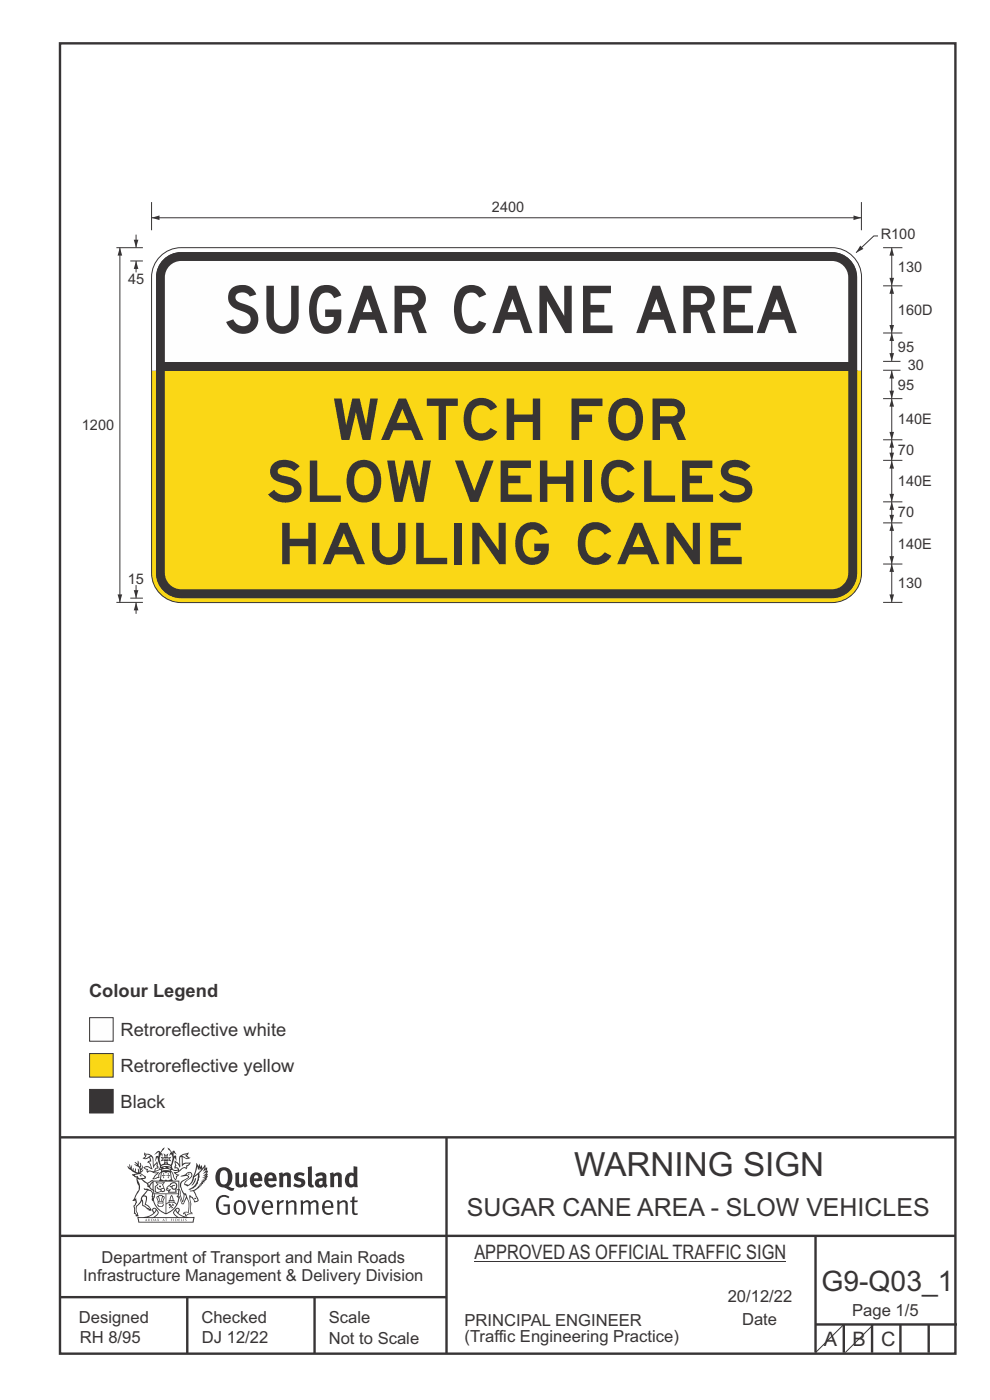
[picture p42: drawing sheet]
<svg xmlns="http://www.w3.org/2000/svg" width="210mm" height="297mm" viewBox="0 0 210 297" stroke-linecap="round" stroke-linejoin="round" font-family="sans-serif">
<defs><g id="words">
<text font-size="13.9" fill="#373435" x="47.5" y="70.7">SUGAR CANE AREA</text>
<g font-size="12.2" fill="#373435">
<text x="70.5" y="93.3">WATCH FOR</text>
<text x="56.3" y="106.5">SLOW VEHICLES</text>
<text x="58.7" y="119.7">HAULING CANE</text>
</g>
<text font-size="7.1" fill="#373435" x="121.8" y="249.6">WARNING SIGN</text>
<text font-size="6" fill="#373435" x="174.3" y="273.8">G9-Q03_1</text>
<text font-size="5.3" fill="#373435" x="99" y="258">SUGAR CANE AREA - SLOW VEHICLES</text>
<g font-size="4.2" fill="#373435">
<text x="100.6" y="267.2">APPROVED AS OFFICIAL TRAFFIC SIGN</text>
<text x="174.7" y="285.6">A</text>
<text x="180.9" y="285.6">B</text>
<text x="186.9" y="285.6">C</text>
</g>
<g font-size="3.9" fill="#373435">
<text x="18.9" y="211.6">Colour Legend</text>
<text x="25.6" y="219.8">Retroreflective white</text>
<text x="25.6" y="227.5">Retroreflective yellow</text>
<text x="25.6" y="235.1">Black</text>
</g>
<g font-size="3.5" fill="#373435">
<text x="21.6" y="267.9">Department of Transport and Main Roads</text>
<text x="17.7" y="271.8">Infrastructure Management &amp; Delivery Division</text>
<text x="16.7" y="280.6">Designed</text>
<text x="42.7" y="280.6">Checked</text>
<text x="69.7" y="280.6">Scale</text>
<text x="98.5" y="281.4">PRINCIPAL ENGINEER</text>
<text x="154.4" y="276.2">20/12/22</text>
<text x="157.4" y="281.2">Date</text>
<text x="180.8" y="279.2">Page 1/5</text>
<text x="16.9" y="284.8">RH 8/95</text>
<text x="42.8" y="284.8">DJ 12/22</text>
<text x="69.7" y="285.2">Not to Scale</text>
<text x="98.5" y="284.8">(Traffic Engineering Practice)</text>
</g>
<g font-size="3.1" fill="#373435">
<text x="104.4" y="45">2400</text>
<text x="186.8" y="50.8">R100</text>
<text x="190.5" y="57.7">130</text>
<text x="27.2" y="60.2">45</text>
<text x="190.5" y="66.7">160D</text>
<text x="190.5" y="74.7">95</text>
<text x="190.5" y="82.7">95</text>
<text x="192.5" y="78.6">30</text>
<text x="17.4" y="91.3">1200</text>
<text x="190.5" y="90">140E</text>
<text x="190.5" y="96.6">70</text>
<text x="190.5" y="103.2">140E</text>
<text x="190.5" y="109.8">70</text>
<text x="190.5" y="116.4">140E</text>
<text x="27.1" y="123.9">15</text>
<text x="190.5" y="124.8">130</text>
</g>
</g></defs>
<g fill="none" stroke="#373435" stroke-width=".51">
<path d="M12.7 9.2h190v278h-190zM12.7 241.3h190M94.7 241.4v45.8M12.7 275.2h82M12.7 262.2h190.1M39.7 275.2v12M66.7 275.2v12M173 262.2v24.8M173 281h30M179 281v6M185 281v6M191 281v6"/>
<path d="M197 281v6"/>
</g>
<g fill="#373435">
<path d="M47 248.5a2.55 2.55 0 0 0 0 2.7l.3 .1a.81 .81 0 0 0 1-.9v-.6a1.04 1.04 0 0 0-1.1-1.5zM46.3 248.1a1.82 1.82 0 0 1 2.1-.2 1.82 1.82 0 0 1 .9 1.9 2.29 2.29 0 0 1-.8 1.9l.7 .3h.5l-.2 .6a2.87 2.87 0 0 1-2-.7 2.12 2.12 0 0 1-1.6-3.1z" fill-rule="evenodd"/>
<path d="M49.9 248.9l.8-.2v2a.46 .46 0 0 0 .3 .6 .46 .46 0 0 0 .6-.3v-2.1l.7-.2v2.4l.2 .5-.5 .4-.3-.3a1.02 1.02 0 0 1-1.2 .2 1.02 1.02 0 0 1-.6-1.1z" fill-rule="evenodd"/>
<path d="M54 249.5l-.1 .5h.9a.49 .49 0 0 0-.2-.6 .49 .49 0 0 0-.6 .1zM53.4 249.1a1.34 1.34 0 0 1 1.6-.2 1.34 1.34 0 0 1 .7 1.5v.2h-1.8a.77 .77 0 0 0 .5 .8 .77 .77 0 0 0 .9-.4l.3 .5a1.59 1.59 0 0 1-2 .2 1.59 1.59 0 0 1-.5-2z" fill-rule="evenodd"/>
<path d="M57.1 249.5l-.2 .5h1a.49 .49 0 0 0-.2-.6 .49 .49 0 0 0-.6 .1zM56.4 249.1a1.34 1.34 0 0 1 1.6-.2 1.34 1.34 0 0 1 .7 1.5v.2h-1.8a.77 .77 0 0 0 .5 .8 .77 .77 0 0 0 .9-.4l.4 .5a1.59 1.59 0 0 1-2.1 .2 1.59 1.59 0 0 1-.5-2z" fill-rule="evenodd"/>
<path d="M59.2 248.9l.7-.2 .1 .4a.95 .95 0 0 1 1-.3 .95 .95 0 0 1 .7 .8v2.3h-.8v-2.3a.46 .46 0 0 0-.8 .1v2.2h-.8z" fill-rule="evenodd"/>
<path d="M62.6 249.1a1.75 1.75 0 0 1 2-.1l-.2 .5-.6-.2a.43 .43 0 0 0-.6 .3l.4 .3a1.04 1.04 0 0 1 1.2 1.1 1.04 1.04 0 0 1-1.4 1l-1.2-.4 .3-.6 1 .4 .4-.4a.88 .88 0 0 0-1-.5l-.4-.2-.1-.4z" fill-rule="evenodd"/>
<path d="M65.3 247.6l.8-.2 .1 3.8 .3 .2 .1 .5a.88 .88 0 0 1-1-.1 .88 .88 0 0 1-.3-1z" fill-rule="evenodd"/>
<path d="M67.8 250.6a.43 .43 0 0 0-.1 .7 .43 .43 0 0 0 .7-.1v-.7zM66.8 249.2a1.7 1.7 0 0 1 2.4 .1v1.8l.3 .4-.4 .5-.5-.3a1.03 1.03 0 0 1-1.7-.2 1.03 1.03 0 0 1 .8-1.5h.7v-.4a.8 .8 0 0 0-1.2 .1z" fill-rule="evenodd"/>
<path d="M70 248.9l.7-.2 .1 .4a.95 .95 0 0 1 1-.3 .95 .95 0 0 1 .7 .8v2.3h-.8v-2.3a.46 .46 0 0 0-.8 .1v2.2h-.8z" fill-rule="evenodd"/>
<path d="M74.3 249.5a1.48 1.48 0 0 0 0 1.7h.5l.2-.1v-1.5l-.3-.2zM75 247.4l.8 .1 .1 4.4h-.7l-.1-.2a1.26 1.26 0 0 1-1.4 0 1.26 1.26 0 0 1-.5-1.3 1.29 1.29 0 0 1 .4-1.3 1.29 1.29 0 0 1 1.4-.2z" fill-rule="evenodd"/>
<path d="M46.4 253.9a1.72 1.72 0 0 1 2.3 0l-.3 .3a1.24 1.24 0 0 0-1.4-.2 1.24 1.24 0 0 0-.6 1.4 1.49 1.49 0 0 0 1.2 2l.7-.2v-1.3h-.8l-.1-.4h1.4v1.9a1.93 1.93 0 0 1-2.3 0 1.93 1.93 0 0 1-.7-2.2l.2-.7z" fill-rule="evenodd"/>
<path d="M50.4 255.1a1.65 1.65 0 0 0 .2 2.2 .99 .99 0 0 0 1-1.4 .78 .78 0 0 0-.4-.8 .78 .78 0 0 0-.8 0zM50 254.9a1.33 1.33 0 0 1 1.6-.1 1.33 1.33 0 0 1 .5 1.4 1.31 1.31 0 0 1-1.3 1.6 1.31 1.31 0 0 1-1.2-1.6v-.6z" fill-rule="evenodd"/>
<path d="M52.5 254.7l.5-.1 .8 2.6 .8-2.5h.5l-1.1 3h-.5z" fill-rule="evenodd"/>
<path d="M56.3 255.2l-.2 .7h1.3a.7 .7 0 0 0-.3-.8 .7 .7 0 0 0-.8 .1zM55.9 255a1.22 1.22 0 0 1 1.5-.2 1.22 1.22 0 0 1 .5 1.5h-1.8a.93 .93 0 0 0 .5 1 .93 .93 0 0 0 1.1-.2l.2 .3a1.43 1.43 0 0 1-1.8 .1 1.43 1.43 0 0 1-.6-1.7z" fill-rule="evenodd"/>
<path d="M58.7 254.7l.4-.1 .1 .5 .4-.4 .6-.1-.1 .6a.66 .66 0 0 0-.9 .6v1.9h-.4z" fill-rule="evenodd"/>
<path d="M60.6 254.8l.4-.2 .1 .5a.94 .94 0 0 1 1-.5 .94 .94 0 0 1 .8 .8v2.3h-.5l-.1-2.5a.81 .81 0 0 0-1.2 .3v2.2h-.4z" fill-rule="evenodd"/>
<path d="M63.7 254.7l.5-.1 .1 .5 .4-.3a.78 .78 0 0 1 1.2 .3 .9 .9 0 0 1 .9-.5 .9 .9 0 0 1 .8 .8v2.3h-.5l-.1-2.5a.67 .67 0 0 0-1.1 .3v2.2h-.5v-2.4l-.4-.2-.7 .4v2.2h-.5z" fill-rule="evenodd"/>
<path d="M69.1 255.2l-.2 .7h1.3a.7 .7 0 0 0-.3-.8 .7 .7 0 0 0-.8 .1zM68.7 255a1.22 1.22 0 0 1 1.5-.2 1.22 1.22 0 0 1 .5 1.5h-1.8a.93 .93 0 0 0 .4 1 .93 .93 0 0 0 1.2-.2l.2 .3a1.44 1.44 0 0 1-1.8 .1 1.44 1.44 0 0 1-.6-1.7z" fill-rule="evenodd"/>
<path d="M71.5 254.8l.4-.2 .1 .5a.94 .94 0 0 1 1-.5 .94 .94 0 0 1 .8 .8v2.3h-.5l-.1-2.5a.81 .81 0 0 0-1.2 .3v2.2h-.4z" fill-rule="evenodd"/>
<path d="M74.7 253.9l.5-.1v.9h.7l-.1 .4h-.6v2.1l.1 .2h.5l.1 .3a.75 .75 0 0 1-1.2-.6v-2h-.4v-.4h.4z" fill-rule="evenodd"/>
<path d="M30.8 244.9l1.1 .3-.9 .5h-.4l.6-.5zM31.8 245.5l.2-.1a2.44 2.44 0 0 1 .5 1.9l.1 .5 .6-1-.1 .6 .3 .3a.57 .57 0 0 0-.6 .8l-1-.2-.5 .2 .2-.5-.8-.3 .7-.1 .9 .5 .1-.1-.6-1.3-.2-.1 .5-.1zM30.7 244.4l-.1 .5 .2 .4-.6 .4a1.04 1.04 0 0 0 1.4-.1l.2 .6-.3 .1-.2 .4a.94 .94 0 0 1 .8 1.1l-.2-.1a1.16 1.16 0 0 0-1.5-.1l.3 .4 .4 .2 .1 .5 .2 .1 .1-.2a.94 .94 0 0 1 1.1 .3h.8l-1.2 1.2a1.13 1.13 0 0 0 1.2-.2l.4-.1v-.4l.4-.7a.83 .83 0 0 0-.6 1h-.3l-.7 .3 1.1-1.4-.5 .2-.5-.1 1.3-.5-.1-.2-.9 .4v-.3l.2-.2 .3 .1 .1-.3-.2-.4 .1-.6-.2-.3-.7 .9v-.7a1.42 1.42 0 0 0-1.6-1.8z" fill-rule="evenodd"/>
<path d="M38.5 245.3l.5-.3 .7-.1-.6 .3 .8 .5h-.3zM38.3 245.5h.2l.1 2a1.69 1.69 0 0 1 1.6-.7l-.8 .5 .1 .5a1.1 1.1 0 0 0-1.5 .6l-.1-.5-.2-.2h-.5l.3-.4-.3-.7a1.42 1.42 0 0 1 .9 1.1l.2-.1zM37.1 246.2l.1 1-.2 .3 .1 .5 .5-.1 .2 .2a.96 .96 0 0 1-1.2-.1l-.1 .1a1.06 1.06 0 0 0 1.3 .2v.1a.72 .72 0 0 1-.9 .2l.2 .5 .6 .2-.4 .2-.1 .7-.2-.4-.4-1.1-.4-.4 .4 .9a1.54 1.54 0 0 0 .7 1.2l.2-.3a.58 .58 0 0 1 .4-.7l.2-.2h-.3l-.5-.3 .9-.5a.93 .93 0 0 1 1.2-.5v.2l.2-.2 .1-.5a.99 .99 0 0 0 .7-.8l-1.3 .1-.3 .2-.1-1.4 .9 .4 .9-.3h-.4l-.5-.4 .4-.7-.6 .2a1.46 1.46 0 0 0-1.4 2.1l.1 .4-.3-.4z" fill-rule="evenodd"/>
<path d="M35.6 248.9l.2 .1-.1 .3 .4 .1-.4 .1v.5l-.1-.6h-.3l.3-.1z" fill-rule="evenodd"/>
<path d="M34.6 248.9l.2 .1v.3l.3 .1h-.3l-.1 .6v-.5l-.4-.1 .4-.1z" fill-rule="evenodd"/>
<path d="M34.3 248.8a.57 .57 0 0 1 .9 .2 .57 .57 0 0 1 .9-.2l.2 1.4h-.2a.57 .57 0 0 1-.9 0 .69 .69 0 0 1-1.1 0zM34.2 248.1l-.3 2.1-.1 .4h2.9l-.2-.4-.3-2.1h-.2v.3l-.8-.2-.8 .2v-.3z" fill-rule="evenodd"/>
<path d="M34.2 252.4a.3 .3 0 0 0 .6 0 .3 .3 0 0 0-.6 0zM33.3 251l.3 .3-.3 .3a.79 .79 0 0 0 0 1.3l.8-.2-.1-.3a.55 .55 0 0 1-.7-.6h.1l.2 .3 .3 .1 .8-.2-.4-.7 .4-.3-.7 .1zM33 250.7l1.1 .2 .9-.2-.4 .7 .4 1.1a.56 .56 0 0 1-.8 .3l-.2 .1a.73 .73 0 0 1-.9 .1 .73 .73 0 0 1-.3-.9v-.4l.6-.4z" fill-rule="evenodd"/>
<path d="M35.6 251.9l.7-.5a.58 .58 0 0 1 1-.1 .58 .58 0 0 1-.4 .9l-.3-.3a.43 .43 0 0 1 .6-.3v-.1a.57 .57 0 0 0-.8 .2l-.2-.1-.3 .1 .4 .2a.55 .55 0 0 0 .9 .4v.5h-1.3l.4-.3-.2-.2-.6 .1 .2-.2-.2-.1zM35.4 251.8l-.1 .2a.39 .39 0 0 0 .2 .6h.3l-.2 .4h1.9l-.1-.7a.86 .86 0 0 0-.1-1.4 .86 .86 0 0 0-1.3 .4z" fill-rule="evenodd"/>
<path d="M36 254.8h.8v.2h-.8zM36.4 253.8l.2 .8h-.4zM36.4 253.5l-.3 .5-.1 .6h-.2v.4l-.7 .4 .2 .2a1.48 1.48 0 0 1 2.1 .1l.2-.1-.6-.5v-.5h-.2l-.1-.6z" fill-rule="evenodd"/>
<path d="M35.8 255.4l.4 .1 .1 .3 .3-.2-.2-.2a.38 .38 0 0 1 .5 .5l-.2-.2-.3 .3 .4 .2-.4 .2-.1-.4-.4 .4-.1-.2 .4-.3-.1-.1-.2 .1z" fill-rule="evenodd"/>
<path d="M34.5 254h.2v.2l-.2 .6h-.2zM33.6 255.3h.9v.2a.55 .55 0 0 1-.8 .4v-.2l-.2-.1zM33.4 254h.2l.2 .8h-.2zM33.6 255h.8l.1 .1-.8 .1zM33.8 253.7h.5l-.2 1.1h-.1zM33.3 253.8l-.1 .3 .3 1.1a.48 .48 0 0 0-.1 .6 .48 .48 0 0 0 .5 .3l.5-.1a.49 .49 0 0 0 .2-.8l.3-1.1-.1-.3a1.42 1.42 0 0 0-1.5 0z" fill-rule="evenodd"/>
<path d="M33.7 251.5l.4 .1 .1 .3h-.3z" fill-rule="evenodd"/>
<path d="M41.3 250.1l.3-.2-.2 .9-.6 .7h-.2l.5-.7z" fill-rule="evenodd"/>
<path d="M39.7 249l.3-.2 .5 .2a.88 .88 0 0 1-.6 1.1 1.22 1.22 0 0 0-.8 1.3l.5 .2a.72 .72 0 0 0 .9-.4l.5-.8 .2-.6 .8-.6v.3a2.85 2.85 0 0 1-2 2.8l.1 .1a2.13 2.13 0 0 0 1.9-1.5v-.2a2.01 2.01 0 0 0 .3-1.8l1.1-1.3-.4 1 .7-.5-.7 1 .8-.4-.8 .8 .7-.1-.9 .5 .8-.1-.8 .4h.8l-.9 .3 .3 .2h-.4l.2 .3h-.3l.1 .3h-.4l.2 .3h-.2a2.16 2.16 0 0 1-2 1l.1 .2h.4a.76 .76 0 0 1 .7 .7l.5 1.2-.6 .2a1.45 1.45 0 0 0-1.1-1.3l.2 1.8-.1 1.8 .4 .3a1.07 1.07 0 0 0-1.2 .4v-.3l-.5-.2a.87 .87 0 0 1 1.1-.1v-.7a4.4 4.4 0 0 0-.6-3.1v-.3h-.3a2.16 2.16 0 0 1-.7-2.2l.3-.3 1.2-.8a.55 .55 0 0 0-.4-.8zM37.8 252.4a.76 .76 0 0 1 .3 1.1l.6 1.6 .4-1.7 .2 .1a.61 .61 0 0 1-.1 .9l-.3 .9h-.2l-.7-1.6-.3 .1a1.18 1.18 0 0 0 .1-1.4zM41.8 247.5l.2 .8 .3-.6v.6l.4-.5a1.9 1.9 0 0 1-1.1 1.4l-.4 .3zM38.3 249.6l1.3-.1 .2 .1v.3l-.5 .3a1.26 1.26 0 0 0-.9 1.9l.2 .6a1.84 1.84 0 0 1 .1 2.1l-.4-1.3a.96 .96 0 0 0-.4-1.3l-.4 .3a.78 .78 0 0 1 0 1.2l.1 .3h.4l.4 1.1a.38 .38 0 0 0 .2 .4 .38 .38 0 0 0 .4-.1l.6-1.2a2.94 2.94 0 0 1 .4 2.5l-.1 .5-.8-.1-.3 .4v.2l.4-.1 .1 .4 .2 .1a1.02 1.02 0 0 1 1.3-.5v-.4l-.3-.1 .1-1.8-.3-1.3 .1 .1a1.14 1.14 0 0 1 .8 .9 .63 .63 0 0 0 .8-.2 .63 .63 0 0 0-.1-.9l-.7-1.2 .9-.6 .2-.3 .3-.1-.1-.2h.4l-.1-.3h.3l-.1-.3 .5-.1-.2-.2 .6-.4v-.2h-.2l.4-.5-.3 .1 .3-.6-.4 .1 .4-.5v-.3l-.3 .2 .2-.6-.1-.3-.4 .3v-.8l-.6 .8-.2-.7-.2 .4-.3-.7-.1 .6-.5-.8-.1 1.4-.6 1.9a1.81 1.81 0 0 1-1 1.4l-.6-.2a1.75 1.75 0 0 1 1.1-1.2 .75 .75 0 0 0 .1-1.3 .75 .75 0 0 0-1.1 .5z" fill-rule="evenodd"/>
<path d="M41.2 254.1h.3l.2 .3h-.4z" fill-rule="evenodd"/>
<path d="M29.4 258.4h11.6l-.1 .8h-11.4zM31.4 258.2l.4-.1a2.48 2.48 0 0 0 1.4-1.3l.3 .5-.5 .6-.5 .3zM32.5 256.6l.3-.2 .2 .2-.3 .6zM37.2 256.8a2.65 2.65 0 0 0 1.8 1.4h-1.1l-.5-.3-.5-.6zM37.4 256.6l.2-.2 .3 .2-.3 .6zM29.2 258.2l.1 1.2h11.8l.2-1.1-.2-.1a4.1 4.1 0 0 1-3.3-.9l.3-.4-.1-.5a1.06 1.06 0 0 0-1.3 .9l.2 .4 .6 .5h-4.7l.3-.1a.84 .84 0 0 0 .6-.7 .84 .84 0 0 0-.5-.9l-.3-.2-.5 .1-.1 .5 .3 .4a4.2 4.2 0 0 1-3.4 .9z" fill-rule="evenodd"/>
<path d="M31 258.7l.1 .2h-.2zM31 258.6l-.3 .5 .4-.1 .2 .1z" fill-rule="evenodd"/>
<path d="M31.4 258.6h.2v.4a.25 .25 0 0 0 .2-.1 .25 .25 0 0 0-.1-.3h.1a.29 .29 0 0 1 0 .4 .29 .29 0 0 1-.4 0 .29 .29 0 0 1 0-.4z" fill-rule="evenodd"/>
<path d="M32.2 258.6a.22 .22 0 0 1 .3 .2 .22 .22 0 0 1-.3 .2zM32 258.6l.1 .5a.33 .33 0 0 0 .4-.1 .33 .33 0 0 0 0-.4 .33 .33 0 0 0-.5 0z" fill-rule="evenodd"/>
<path d="M32.9 258.7l.1 .2h-.2zM32.9 258.6l-.2 .5 .3-.1 .2 .1z" fill-rule="evenodd"/>
<path d="M33.3 258.6h.2l.1 .2 .2-.2-.2 .2 .2 .3-.3-.2v.2h-.2l.2-.3z" fill-rule="evenodd"/>
<path d="M34.7 258.7l.1 .2h-.2zM34.7 258.6l-.3 .5 .4-.1 .2 .1z" fill-rule="evenodd"/>
<path d="M35 258.6h.5h-.2v.5h-.2l.1-.5z" fill-rule="evenodd"/>
<path d="M36.2 258.6h.3h-.1v.2h.1h-.1v.3h-.2z" fill-rule="evenodd"/>
<path d="M36.7 258.6h.2v.5h-.2z" fill-rule="evenodd"/>
<path d="M37.3 258.6a.22 .22 0 0 1 .3 .2 .22 .22 0 0 1-.3 .2zM37.1 258.6v.5a.33 .33 0 0 0 .5-.1 .33 .33 0 0 0 0-.4 .33 .33 0 0 0-.5 0z" fill-rule="evenodd"/>
<path d="M37.8 258.6h.4h-.2v.2h.1h-.1v.2l.2 .1h-.4z" fill-rule="evenodd"/>
<path d="M38.4 258.6h.2l-.1 .4 .2 .1h-.3z" fill-rule="evenodd"/>
<path d="M38.9 258.6h.2v.5h-.2z" fill-rule="evenodd"/>
<path d="M39.3 258.6h.2l-.1 .1 .2 .2-.2 .2h-.1v-.2l.2 .1z" fill-rule="evenodd"/>
<path d="M34.2 247.4a1.51 1.51 0 0 1 2.1 .2 2.67 2.67 0 0 0-2.1 0zM35.7 247.6l.5 .2v.2l-.4-.1zM34.6 247.7l.5-.1 .1 .2h-.4zM34.1 247.9l.2 .1-.3 .1zM35 246.9l.2-.2 .3 .2zM34.9 245.7h.2v.3h-.2zM35 245.1l.2 .2 .2-.2-.1 .4h-.2zM35.1 246.3h.2l.1 .4-.2-.2-.2 .2zM35.3 245.7h.2v.3h-.2zM34.4 245.7l.3 .1 .1 .2-.4 .1 .2-.2zM35.7 245.8l.3-.1-.2 .2 .2 .2-.4-.1zM32.7 244.9l1-.5-.1 1-.2-.2-.3 .2-.3 1.1 .5-1 .3 .9a1.84 1.84 0 0 1 .2 1.7l.4 .1a2.48 2.48 0 0 1 2.2 .1l.2-.3-.2-.7 .7-1.7 .4 .6-.2-1-.2-.1-.2 .3v-.9l.6 .4-.6-.8-.3 .1-.1 .4-.5-.8-.5-.3 .2 .4 .6 .6-.5 .7 .5-.3a2.06 2.06 0 0 1-.1 2.2l-.5-.2-.2-.6 .2-.1 .7 .2-.4-.5 .4-.5-.7 .2-.2-.2 .2-.7-.5 .4-.5-.4 .2 .7-.2 .2-.7-.2 .4 .5-.4 .5 .8-.2 .1 .1-.2 .6-.5 .2a2.02 2.02 0 0 1 0-2.2l.3 .5-.1-.6-.3-.1 .8-1.3-.4 .4-.5 .7-.2-.3a.8 .8 0 0 0-.8 .5z" fill-rule="evenodd"/>
<path d="M29.2 250.1l.3 .2a.61 .61 0 0 1 .8 .3l.3 .2a.8 .8 0 0 1 .6 1l.4 .1 .6 .5a1 1 0 0 1 .4 1.1l-.1 .7v-.5h-.1a.96 .96 0 0 0-.8-1.3l-.2-.2h-.7l-.1-.1-.1 .1 .1 .3h.6l-1.2 1.4-.2 .9-.4 .6a1.33 1.33 0 0 0-.5 1.8l.2 .5a1.26 1.26 0 0 1-.5-1.4l-.1-.4a1.56 1.56 0 0 0 .4-1.7l-.3 .2 .2-.5a3.2 3.2 0 0 0 .7-3zM30.4 253.9h.4a2.06 2.06 0 0 1-.1 1.6l.7 .5 .4 .4-.6-.1-.8-.6-.1-.9a.51 .51 0 0 1 .1-.9zM28.6 249.3a1.52 1.52 0 0 1 2.1 .6l-1.1 .1-.2-.1-.1-.4-.5 .1zM27.5 247v.8l-.3-.4-.1 .1a3.1 3.1 0 0 0 1.9 1.5l-1 .1 .5 .6 .5 .1 .1 1.1a1.84 1.84 0 0 1-.3 2.5l-.4 .9-.3 .4 .2 .1 .4-.1 .1 .4-.2 .5-.3 .2 .1 1.8 .2-.1 .3 .6h.1l.5-.1-.2-.5a1.3 1.3 0 0 1-.1-1.7l.9-1 .2 1.1 .5 .2 .5 .5 .1-.1 .2 .4 .5-.1a1.85 1.85 0 0 0-1.2-1.4l.1-.2a1.39 1.39 0 0 0 0-1.5l-.5-.1 .5-.5a.66 .66 0 0 1 .9-.4 .66 .66 0 0 1 .3 .9l-.1 .4 .2-.1v.2l-.1 .3 .2 .5 .1-.3a2.24 2.24 0 0 0 .1-2.2 .73 .73 0 0 1-.7-.7 .73 .73 0 0 1 .6-.7v-.2a.94 .94 0 0 0-.9 .8 .48 .48 0 0 1-.1-.5 .48 .48 0 0 1 .5-.3l.5-.3a.51 .51 0 0 0-.8 .2l-.4 .3-1.1-.8 .6-.1 .2-.5-1.2-.7 .5-.4v-.4l-.4 .4v-.2a.69 .69 0 0 0 .2-1v.5l-.2 .2v-1.1l-.3-.2 .1 .6-.1 .2-.4-1.2v.6l-.6-.3 .5 .6-.6-.2 .3 .3a1 1 0 0 1 .7 1.5l-.2-.8v.8l-.5-.2v-.7l-.2 .6-.2-.1-.1-.6-.2 .4-.2-.2 .1-.7-.2 .5z" fill-rule="evenodd"/>
<path d="M29.6 249.5l.2-.2 .3 .3z" fill-rule="evenodd"/>
<path d="M32.4 250.5h5.6v2l-.2-.1v-1.7h-5.2v2.5h5.2v-.8l.1 .2-.1 1.1v-.3h-2.5v4a4.1 4.1 0 0 0 2.6-3.6l.1-.1a4 4 0 0 1-2.8 3.9 4.2 4.2 0 0 1-2.8-4.7l.1 1.3 .1-.2a3.8 3.8 0 0 0 2.5 3.4v-4h-2.5l-.2-.9z" fill-rule="evenodd"/>
<circle cx="40" cy="249.1" r=".17"/>
</g>
<path d="M32.1 46.2h150.6M32.2 42.9v6M100.6 267.7h66.2M179 281l-6 6" fill="none" stroke="#373435" stroke-width=".21"/>
<g fill="#373435">
<path d="M32.1 46.2l1.7-.5v1z"/>
<path d="M181.1 45.7l1.6 .5-1.6 .5z"/>
</g>
<path d="M25.4 52.5v75.3" fill="none" stroke="#373435" stroke-width=".21"/>
<g fill="#373435">
<path d="M25.4 52.5l.5 1.7h-1z"/>
<path d="M24.9 126.1h1l-.5 1.7z"/>
</g>
<path d="M28.9 127.8v2.4" fill="none" stroke="#373435" stroke-width=".21"/>
<path d="M28.9 127.8l.5 1.7h-1z" fill="#373435"/>
<path d="M28.9 55.4v2.4" fill="none" stroke="#373435" stroke-width=".21"/>
<path d="M28.9 55.4l.5 1.7h-1z" fill="#373435"/>
<path d="M28.9 124.1v2.8" fill="none" stroke="#373435" stroke-width=".21"/>
<path d="M28.4 125.2h1l-.5 1.7z" fill="#373435"/>
<path d="M28.9 49.8v2.7" fill="none" stroke="#373435" stroke-width=".21"/>
<path d="M28.4 50.9h1l-.5 1.6z" fill="#373435"/>
<path d="M24.7 52.6h5.6M27.6 55.4h2.7M189.2 119.6v8.2M24.7 127.8h5.6M27.6 126.9h2.7" fill="none" stroke="#373435" stroke-width=".21"/>
<g fill="#373435">
<path d="M189.2 119.6l.5 1.7h-1z"/>
<path d="M188.7 126.1h1l-.5 1.7z"/>
</g>
<path d="M189.2 52.5v8.1" fill="none" stroke="#373435" stroke-width=".21"/>
<g fill="#373435">
<path d="M189.2 52.5l.5 1.7h-1z"/>
<path d="M188.7 59h1l-.5 1.6z"/>
</g>
<path d="M189.2 110.9v8.8" fill="none" stroke="#373435" stroke-width=".21"/>
<g fill="#373435">
<path d="M189.2 110.9l.5 1.7h-1z"/>
<path d="M188.7 118h1l-.5 1.7z"/>
</g>
<path d="M189.2 97.7v8.8" fill="none" stroke="#373435" stroke-width=".21"/>
<g fill="#373435">
<path d="M189.2 97.7l.5 1.7h-1z"/>
<path d="M188.7 104.8h1l-.5 1.7z"/>
</g>
<path d="M189.2 84.6v8.7" fill="none" stroke="#373435" stroke-width=".21"/>
<g fill="#373435">
<path d="M189.2 84.6l.5 1.7h-1z"/>
<path d="M188.7 91.6h1l-.5 1.7z"/>
</g>
<path d="M189.2 60.6v10" fill="none" stroke="#373435" stroke-width=".21"/>
<g fill="#373435">
<path d="M189.2 60.6l.5 1.7h-1z"/>
<path d="M188.7 69h1l-.5 1.6z"/>
</g>
<path d="M189.2 78.6v6" fill="none" stroke="#373435" stroke-width=".21"/>
<g fill="#373435">
<path d="M189.2 78.6l.5 1.7h-1z"/>
<path d="M188.7 82.9h1l-.5 1.7z"/>
</g>
<path d="M189.2 70.6v6" fill="none" stroke="#373435" stroke-width=".21"/>
<g fill="#373435">
<path d="M189.2 70.6l.5 1.7h-1z"/>
<path d="M188.7 74.9h1l-.5 1.7z"/>
</g>
<path d="M189.2 106.5v4.4" fill="none" stroke="#373435" stroke-width=".21"/>
<g fill="#373435">
<path d="M189.2 106.5l.5 1.7h-1z"/>
<path d="M188.7 109.2h1l-.5 1.7z"/>
</g>
<path d="M189.2 93.3v4.4" fill="none" stroke="#373435" stroke-width=".21"/>
<g fill="#373435">
<path d="M189.2 93.3l.5 1.7h-1z"/>
<path d="M188.7 96h1l-.5 1.7z"/>
</g>
<path d="M186.2 50.1h-.8l-3.8 3.5" fill="none" stroke="#373435" stroke-width=".21"/>
<path d="M182.5 52.1l.7 .7-1.6 .8z" fill="#373435"/>
<g fill="none" stroke="#373435" stroke-width=".21">
<path d="M182.7 42.9v6M187.3 52.6h4.1M187.3 78.6h3.7M187.3 76.7h3.7M187.3 70.6h4.1M187.3 60.6h4.1M187.3 97.7h4.1M187.3 93.3h4.1M187.3 84.6h4.1M187.3 119.7h4.1M187.3 110.9h4.1M187.3 106.5h4.1"/>
<path d="M187.3 127.8h4.1"/>
</g>
<path d="M32.2 78.6h150.6v43a6.3 6.3 0 0 1-6.3 6.2h-138.1a6.3 6.3 0 0 1-6.2-6.2z" fill-rule="evenodd" fill="#fad716"/>
<g fill="#373435">
<path d="M34.7 55.1a5.3 5.3 0 0 1 3.7-1.6h138.1a5.3 5.3 0 0 1 5.3 5.3v19.8h-148.7v-19.8a5.3 5.3 0 0 1 1.6-3.7zM33.1 78.6h148.7v43a5.3 5.3 0 0 1-5.3 5.3h-138.1a5.3 5.3 0 0 1-5.3-5.3z" fill-rule="evenodd"/>
<path d="M33.1 78.6h148.7v43a5.3 5.3 0 0 1-5.3 5.3h-138.1a5.3 5.3 0 0 1-5.3-5.3z" fill-rule="evenodd"/>
<path d="M34.7 55.1a5.3 5.3 0 0 1 3.7-1.6h138.1a5.3 5.3 0 0 1 5.3 5.3v19.8h-148.7v-19.8a5.3 5.3 0 0 1 1.6-3.7z" fill-rule="evenodd"/>
</g>
<path d="M35 78.6h144.9v43a3.5 3.5 0 0 1-3.4 3.4h-138.1a3.5 3.5 0 0 1-3.4-3.4z" fill-rule="evenodd" fill="#fad716"/>
<path d="M36 56.4a3.4 3.4 0 0 1 2.4-1h138.1a3.5 3.5 0 0 1 3.4 3.4v19.8h-144.9v-19.8a3.4 3.4 0 0 1 1-2.4z" fill-rule="evenodd" fill="#fefefe"/>
<path d="M35 76.7h146.8v1.9h-146.8z" fill-rule="evenodd" fill="#373435"/>
<path d="M34 54.4a6.3 6.3 0 0 1 4.4-1.9h138.1a6.3 6.3 0 0 1 6.3 6.3v62.8a6.3 6.3 0 0 1-6.3 6.2h-138.1a6.3 6.3 0 0 1-6.2-6.2v-62.8a6.2 6.2 0 0 1 1.8-4.4z" fill="none" stroke="#373435" stroke-width=".21"/>
<path d="M19 223.5h5v5h-5z" fill-rule="evenodd" fill="#fad716" stroke="#373435" stroke-width=".21"/>
<path d="M19 231.1h5v5h-5z" fill-rule="evenodd" fill="#373435" stroke="#373435" stroke-width=".21"/>
<path d="M19 215.9h5v5h-5z" fill-rule="evenodd" fill="#fefefe" stroke="#373435" stroke-width=".21"/>
<path d="M185.3 281l-6 6" fill="none" stroke="#373435" stroke-width=".21"/>
<use href="#words"/>
</svg>
